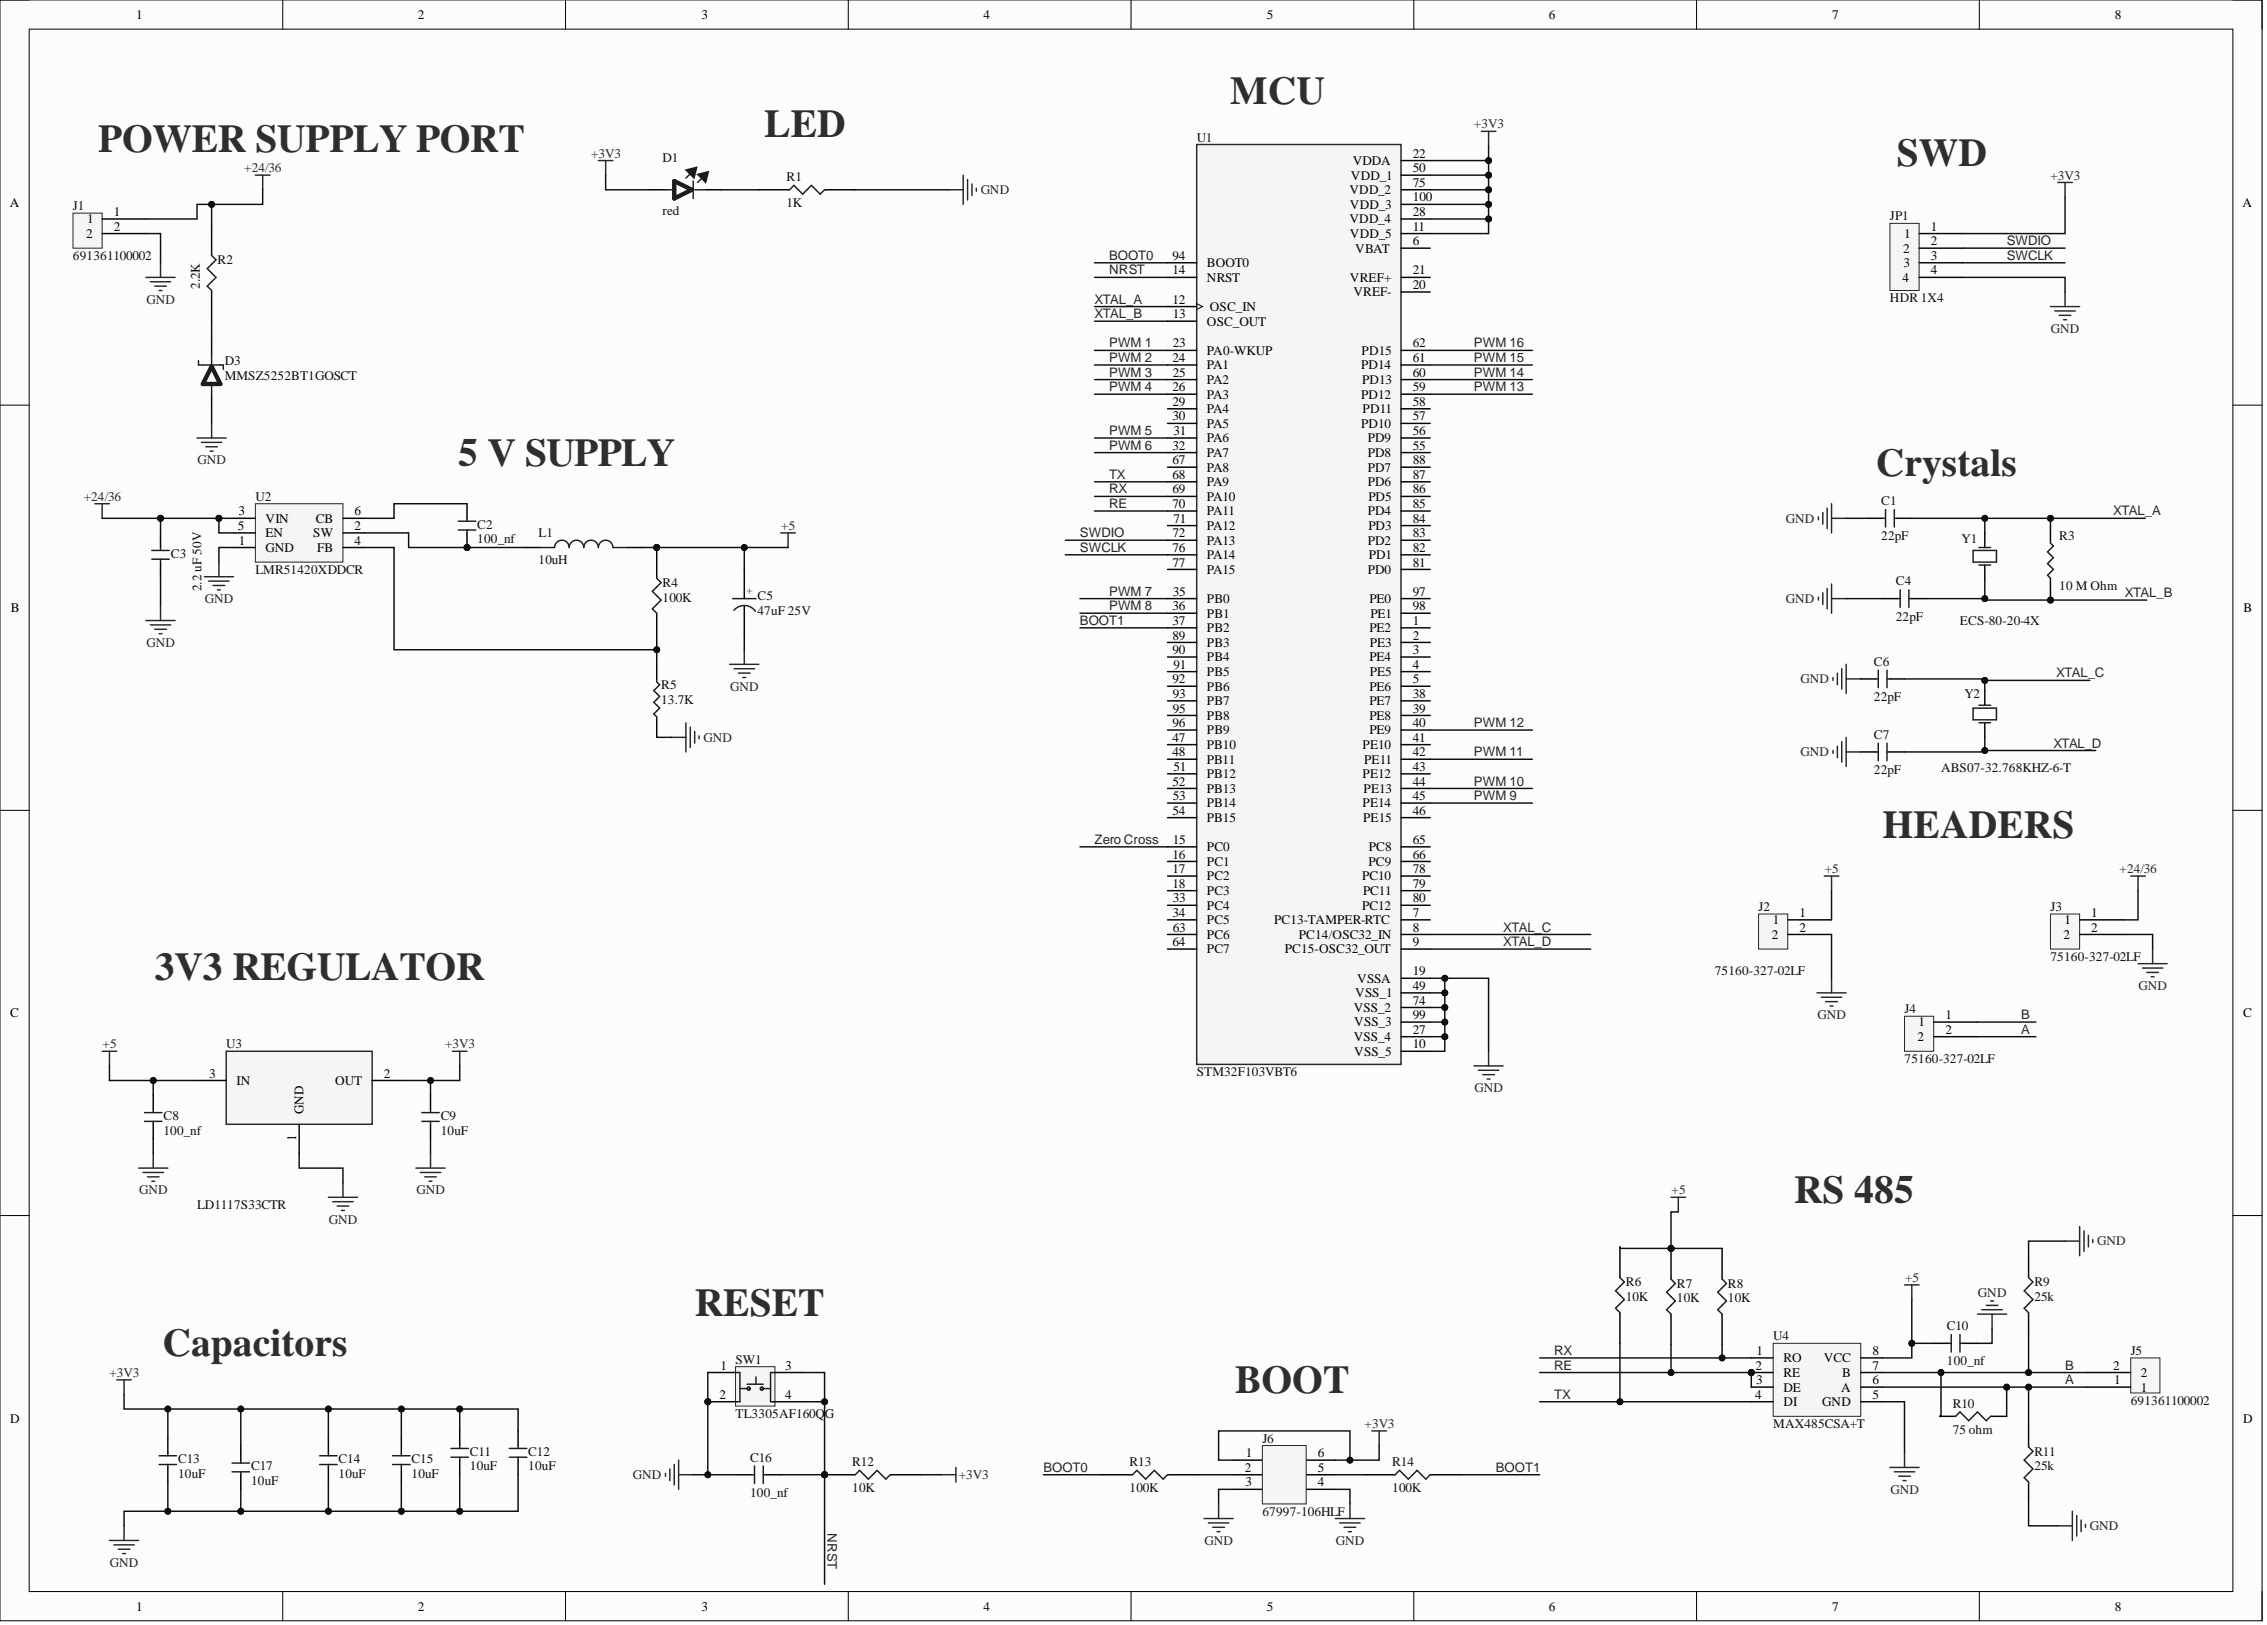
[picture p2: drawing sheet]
<svg xmlns="http://www.w3.org/2000/svg" width="393mm" height="282mm" viewBox="0 0 393 282" stroke-linecap="round" stroke-linejoin="round" font-family="sans-serif">
<defs><g id="words">
<g font-size="6.8" fill="#2e2e2e">
<text x="213.5" y="18">MCU</text>
<text x="132.6" y="23.8">LED</text>
<text x="17.1" y="26.3">POWER SUPPLY PORT</text>
<text x="329.1" y="28.9">SWD</text>
<text x="79.5" y="80.8">5 V SUPPLY</text>
<text x="325.5" y="82.6">Crystals</text>
<text x="326.7" y="145.4">HEADERS</text>
<text x="26.8" y="169.9">3V3 REGULATOR</text>
<text x="311.3" y="208.7">RS 485</text>
<text x="120.5" y="228.2">RESET</text>
<text x="28.2" y="235.3">Capacitors</text>
<text x="214.3" y="241.6">BOOT</text>
</g>
<g font-size="2.3">
<text x="23.6" y="3.3">1</text>
<text x="72.5" y="3.3">2</text>
<text x="121.7" y="3.3">3</text>
<text x="170.7" y="3.3">4</text>
<text x="219.8" y="3.3">5</text>
<text x="268.8" y="3.3">6</text>
<text x="317.9" y="3.3">7</text>
<text x="366.9" y="3.3">8</text>
<text x="234.7" y="28.6">VDDA</text>
<text x="245.1" y="27.3">22</text>
<text x="245.1" y="29.9">50</text>
<text x="1.7" y="35.9">A</text>
<text x="234.1" y="33.7">VDD_2</text>
<text x="234.4" y="31.1">VDD_1</text>
<text x="245.1" y="32.4">75</text>
<text x="245.1" y="34.9">100</text>
<text x="389.1" y="35.9">A</text>
<text x="14.9" y="41.3">2</text>
<text x="15.1" y="38.7">1</text>
<text x="19.8" y="37.5">1</text>
<text x="19.8" y="40">2</text>
<text x="234.1" y="38.7">VDD_4</text>
<text x="234.2" y="36.2">VDD_3</text>
<text x="234.2" y="41.3">VDD_5</text>
<text x="245.1" y="37.5">28</text>
<text x="245.1" y="40">11</text>
<text x="330.4" y="41.3">1</text>
<text x="335" y="40">1</text>
<text x="203.4" y="45.1">94</text>
<text x="203.4" y="47.6">14</text>
<text x="209.4" y="46.3">BOOT0</text>
<text x="235.2" y="43.8">VBAT</text>
<text x="245.1" y="42.5">6</text>
<text x="245.1" y="47.6">21</text>
<text x="330.2" y="43.8">2</text>
<text x="330.3" y="46.3">3</text>
<text x="335" y="42.5">2</text>
<text x="335" y="45.1">3</text>
<text x="335" y="47.6">4</text>
<text x="203.4" y="52.7">12</text>
<text x="209.4" y="48.9">NRST</text>
<text x="209.9" y="53.9">OSC_IN</text>
<text x="234.2" y="48.9">VREF+</text>
<text x="234.8" y="51.4">VREF-</text>
<text x="245.1" y="50.1">20</text>
<text x="330.1" y="48.9">4</text>
<text x="203.5" y="55.2">13</text>
<text x="209.4" y="56.5">OSC_OUT</text>
<text x="203.4" y="62.8">24</text>
<text x="203.5" y="60.3">23</text>
<text x="203.5" y="65.3">25</text>
<text x="209.4" y="61.5">PA0-WKUP</text>
<text x="209.4" y="64.1">PA1</text>
<text x="236.2" y="64.1">PD14</text>
<text x="236.3" y="61.5">PD15</text>
<text x="245.1" y="60.3">62</text>
<text x="245.1" y="62.8">61</text>
<text x="245.1" y="65.3">60</text>
<text x="203.4" y="67.9">26</text>
<text x="203.4" y="70.4">29</text>
<text x="209.4" y="66.6">PA2</text>
<text x="209.4" y="69.1">PA3</text>
<text x="209.4" y="71.7">PA4</text>
<text x="236.2" y="69.1">PD12</text>
<text x="236.3" y="66.6">PD13</text>
<text x="236.4" y="71.7">PD11</text>
<text x="245.1" y="67.9">59</text>
<text x="245.1" y="70.4">58</text>
<text x="203.4" y="72.9">30</text>
<text x="203.6" y="75.5">31</text>
<text x="209.4" y="74.2">PA5</text>
<text x="209.4" y="76.7">PA6</text>
<text x="236.2" y="74.2">PD10</text>
<text x="237.4" y="76.7">PD9</text>
<text x="245.1" y="72.9">57</text>
<text x="245.1" y="75.5">56</text>
<text x="203.4" y="78">32</text>
<text x="203.4" y="80.5">67</text>
<text x="203.4" y="83.1">68</text>
<text x="209.4" y="79.3">PA7</text>
<text x="209.4" y="81.8">PA8</text>
<text x="237.4" y="79.3">PD8</text>
<text x="237.4" y="81.8">PD7</text>
<text x="245.1" y="78">55</text>
<text x="245.1" y="80.5">88</text>
<text x="245.1" y="83.1">87</text>
<text x="41.4" y="89.4">3</text>
<text x="61.5" y="89.4">6</text>
<text x="203.4" y="85.6">69</text>
<text x="203.4" y="88.1">70</text>
<text x="209.4" y="84.3">PA9</text>
<text x="209.4" y="86.9">PA10</text>
<text x="209.4" y="89.4">PA11</text>
<text x="237.4" y="84.3">PD6</text>
<text x="237.4" y="89.4">PD4</text>
<text x="237.4" y="86.9">PD5</text>
<text x="245.1" y="85.6">86</text>
<text x="245.1" y="88.1">85</text>
<text x="41.3" y="91.9">5</text>
<text x="41.4" y="94.5">1</text>
<text x="46.1" y="95.7">GND</text>
<text x="46.1" y="90.7">VIN</text>
<text x="46.1" y="93.2">EN</text>
<text x="54.4" y="93.2">SW</text>
<text x="54.8" y="90.7">CB</text>
<text x="55" y="95.7">FB</text>
<text x="61.5" y="91.9">2</text>
<text x="61.5" y="94.5">4</text>
<text x="203.4" y="93.2">72</text>
<text x="203.4" y="95.7">76</text>
<text x="203.6" y="90.7">71</text>
<text x="209.4" y="91.9">PA12</text>
<text x="209.4" y="94.5">PA13</text>
<text x="237.4" y="94.5">PD2</text>
<text x="237.4" y="91.9">PD3</text>
<text x="245.1" y="90.7">84</text>
<text x="245.1" y="93.2">83</text>
<text x="245.1" y="95.7">82</text>
<text x="203.4" y="98.3">77</text>
<text x="209.4" y="97">PA14</text>
<text x="209.4" y="99.5">PA15</text>
<text x="237.4" y="99.5">PD0</text>
<text x="237.5" y="97">PD1</text>
<text x="245.1" y="98.3">81</text>
<text x="1.9" y="106.2">B</text>
<text x="203.4" y="105.9">36</text>
<text x="203.5" y="103.3">35</text>
<text x="209.4" y="104.6">PB0</text>
<text x="209.4" y="107.1">PB1</text>
<text x="237.6" y="104.6">PE0</text>
<text x="237.8" y="107.1">PE1</text>
<text x="245.1" y="103.3">97</text>
<text x="245.1" y="105.9">98</text>
<text x="389.3" y="106.2">B</text>
<text x="203.4" y="108.4">37</text>
<text x="203.4" y="110.9">89</text>
<text x="203.4" y="113.5">90</text>
<text x="209.4" y="109.7">PB2</text>
<text x="209.4" y="112.2">PB3</text>
<text x="237.6" y="109.7">PE2</text>
<text x="237.7" y="112.2">PE3</text>
<text x="245.1" y="108.4">1</text>
<text x="245.1" y="110.9">2</text>
<text x="245.1" y="113.5">3</text>
<text x="203.4" y="118.5">92</text>
<text x="203.6" y="116">91</text>
<text x="209.4" y="114.7">PB4</text>
<text x="209.4" y="117.3">PB5</text>
<text x="209.4" y="119.8">PB6</text>
<text x="237.6" y="114.7">PE4</text>
<text x="237.6" y="119.8">PE6</text>
<text x="237.7" y="117.3">PE5</text>
<text x="245.1" y="116">4</text>
<text x="245.1" y="118.5">5</text>
<text x="203.5" y="121.1">93</text>
<text x="203.5" y="123.6">95</text>
<text x="209.4" y="122.3">PB7</text>
<text x="209.4" y="124.9">PB8</text>
<text x="237.6" y="122.3">PE7</text>
<text x="237.6" y="124.9">PE8</text>
<text x="245.1" y="121.1">38</text>
<text x="245.1" y="123.6">39</text>
<text x="203.4" y="126.1">96</text>
<text x="203.4" y="128.7">47</text>
<text x="203.4" y="131.2">48</text>
<text x="209.4" y="127.4">PB9</text>
<text x="209.4" y="129.9">PB10</text>
<text x="236.4" y="129.9">PE10</text>
<text x="237.6" y="127.4">PE9</text>
<text x="245.1" y="126.1">40</text>
<text x="245.1" y="128.7">41</text>
<text x="245.1" y="131.2">42</text>
<text x="203.4" y="136.3">52</text>
<text x="203.6" y="133.7">51</text>
<text x="209.4" y="132.5">PB11</text>
<text x="209.4" y="135">PB12</text>
<text x="209.4" y="137.5">PB13</text>
<text x="236.4" y="135">PE12</text>
<text x="236.6" y="137.5">PE13</text>
<text x="236.7" y="132.5">PE11</text>
<text x="245.1" y="133.7">43</text>
<text x="245.1" y="136.3">44</text>
<text x="203.4" y="141.3">54</text>
<text x="203.5" y="138.8">53</text>
<text x="209.4" y="140.1">PB14</text>
<text x="209.4" y="142.6">PB15</text>
<text x="236.4" y="140.1">PE14</text>
<text x="236.5" y="142.6">PE15</text>
<text x="245.1" y="138.8">45</text>
<text x="245.1" y="141.3">46</text>
<text x="203.4" y="148.9">16</text>
<text x="203.5" y="146.4">15</text>
<text x="209.4" y="147.7">PC0</text>
<text x="237.5" y="147.7">PC8</text>
<text x="245.1" y="146.4">65</text>
<text x="245.1" y="148.9">66</text>
<text x="203.4" y="151.5">17</text>
<text x="203.4" y="154">18</text>
<text x="209.4" y="150.2">PC1</text>
<text x="209.4" y="152.7">PC2</text>
<text x="209.4" y="155.3">PC3</text>
<text x="236.3" y="152.7">PC10</text>
<text x="236.5" y="155.3">PC11</text>
<text x="237.4" y="150.2">PC9</text>
<text x="245.1" y="151.5">78</text>
<text x="245.1" y="154">79</text>
<text x="203.4" y="159.1">34</text>
<text x="203.5" y="156.5">33</text>
<text x="203.5" y="161.6">63</text>
<text x="209.4" y="157.8">PC4</text>
<text x="209.4" y="160.3">PC5</text>
<text x="221.1" y="160.3">PC13-TAMPER-RTC</text>
<text x="236.3" y="157.8">PC12</text>
<text x="245.1" y="156.5">80</text>
<text x="245.1" y="159.1">7</text>
<text x="245.1" y="161.6">8</text>
<text x="307.6" y="160.3">1</text>
<text x="312.2" y="159.1">1</text>
<text x="312.2" y="161.6">2</text>
<text x="358.2" y="160.3">1</text>
<text x="362.9" y="159.1">1</text>
<text x="362.9" y="161.6">2</text>
<text x="203.4" y="164.1">64</text>
<text x="209.4" y="162.9">PC6</text>
<text x="209.4" y="165.4">PC7</text>
<text x="222.9" y="165.4">PC15-OSC32_OUT</text>
<text x="225.4" y="162.9">PC14/OSC32_IN</text>
<text x="245.1" y="164.1">9</text>
<text x="307.4" y="162.9">2</text>
<text x="358.1" y="162.9">2</text>
<text x="235.2" y="173">VSS_1</text>
<text x="235.5" y="170.4">VSSA</text>
<text x="245.1" y="169.2">19</text>
<text x="245.1" y="171.7">49</text>
<text x="1.8" y="176.4">C</text>
<text x="234.9" y="175.5">VSS_2</text>
<text x="235" y="178">VSS_3</text>
<text x="245.1" y="174.2">74</text>
<text x="245.1" y="176.8">99</text>
<text x="245.1" y="179.3">27</text>
<text x="332.9" y="178">1</text>
<text x="337.5" y="176.8">1</text>
<text x="337.5" y="179.3">2</text>
<text x="389.2" y="176.4">C</text>
<text x="234.9" y="180.6">VSS_4</text>
<text x="235" y="183.1">VSS_5</text>
<text x="245.1" y="181.8">10</text>
<text x="332.7" y="180.6">2</text>
<text x="36.3" y="186.9">3</text>
<text x="41" y="188.2">IN</text>
<text x="58.2" y="188.2">OUT</text>
<text x="66.6" y="186.9">2</text>
<text x="51.4" y="197.9" transform="rotate(-90 51.4 197.9)">1</text>
<text x="52.7" y="193.2" transform="rotate(-90 52.7 193.2)">GND</text>
<text x="125" y="237.6">1</text>
<text x="136.2" y="237.6">3</text>
<text x="304.6" y="237.6">2</text>
<text x="304.8" y="235">1</text>
<text x="309.4" y="236.3">RO</text>
<text x="309.4" y="238.8">RE</text>
<text x="316.4" y="236.3">VCC</text>
<text x="319.6" y="238.8">B</text>
<text x="324.9" y="237.6">7</text>
<text x="324.9" y="235">8</text>
<text x="366.7" y="237.6">2</text>
<text x="371.5" y="238.8">2</text>
<text x="124.8" y="242.6">2</text>
<text x="136.2" y="242.6">4</text>
<text x="304.5" y="242.6">4</text>
<text x="304.7" y="240.1">3</text>
<text x="309.4" y="241.4">DE</text>
<text x="309.4" y="243.9">DI</text>
<text x="316.2" y="243.9">GND</text>
<text x="319.5" y="241.4">A</text>
<text x="324.9" y="242.6">5</text>
<text x="324.9" y="240.1">6</text>
<text x="366.8" y="240.1">1</text>
<text x="371.5" y="241.4">1</text>
<text x="1.8" y="246.8">D</text>
<text x="389.2" y="246.8">D</text>
<text x="216" y="255.3">2</text>
<text x="216.1" y="257.8">3</text>
<text x="216.2" y="252.8">1</text>
<text x="228.7" y="257.8">4</text>
<text x="228.7" y="255.3">5</text>
<text x="228.7" y="252.8">6</text>
<text x="23.6" y="279.4">1</text>
<text x="72.5" y="279.4">2</text>
<text x="121.7" y="279.4">3</text>
<text x="170.7" y="279.4">4</text>
<text x="219.8" y="279.4">5</text>
<text x="268.8" y="279.4">6</text>
<text x="317.9" y="279.4">7</text>
<text x="366.9" y="279.4">8</text>
</g>
<g font-size="2.3" fill="#262626">
<text x="255.8" y="22.3">+3V3</text>
<text x="42.4" y="29.9">+24/36</text>
<text x="102.6" y="27.3">+3V3</text>
<text x="170.2" y="33.7">GND</text>
<text x="355.8" y="31.1">+3V3</text>
<text x="192.4" y="47.6">NRST</text>
<text x="192.4" y="45.1">BOOT0</text>
<text x="348.2" y="42.5">SWDIO</text>
<text x="348.2" y="45.1">SWCLK</text>
<text x="25.4" y="52.7">GND</text>
<text x="189.9" y="52.7">XTAL_A</text>
<text x="189.9" y="55.2">XTAL_B</text>
<text x="355.9" y="57.7">GND</text>
<text x="192.4" y="60.3">PWM 1</text>
<text x="192.4" y="62.8">PWM 2</text>
<text x="192.4" y="65.3">PWM 3</text>
<text x="255.8" y="65.3">PWM 14</text>
<text x="255.8" y="62.8">PWM 15</text>
<text x="255.8" y="60.3">PWM 16</text>
<text x="192.4" y="67.9">PWM 4</text>
<text x="255.8" y="67.9">PWM 13</text>
<text x="192.4" y="75.5">PWM 5</text>
<text x="34.3" y="80.5">GND</text>
<text x="192.4" y="83.1">TX</text>
<text x="192.4" y="78">PWM 6</text>
<text x="14.5" y="86.9">+24/36</text>
<text x="192.4" y="85.6">RX</text>
<text x="192.4" y="88.1">RE</text>
<text x="366.7" y="89.4">XTAL_A</text>
<text x="135.6" y="91.9">+5</text>
<text x="187.4" y="93.2">SWDIO</text>
<text x="187.4" y="95.7">SWCLK</text>
<text x="309.9" y="90.7">GND</text>
<text x="35.5" y="104.6">GND</text>
<text x="192.4" y="103.3">PWM 7</text>
<text x="192.4" y="105.9">PWM 8</text>
<text x="309.9" y="104.6">GND</text>
<text x="368.7" y="103.6">XTAL_B</text>
<text x="25.4" y="112.2">GND</text>
<text x="187.4" y="108.4">BOOT1</text>
<text x="126.7" y="119.8">GND</text>
<text x="312.4" y="118.5">GND</text>
<text x="356.8" y="117.5">XTAL_C</text>
<text x="122.1" y="128.7">GND</text>
<text x="255.8" y="131.2">PWM 11</text>
<text x="255.8" y="126.1">PWM 12</text>
<text x="312.4" y="131.2">GND</text>
<text x="356.3" y="129.7">XTAL_D</text>
<text x="255.8" y="136.3">PWM 10</text>
<text x="255.8" y="138.8">PWM 9</text>
<text x="189.9" y="146.4">Zero Cross</text>
<text x="316.6" y="151.5">+5</text>
<text x="367.8" y="151.5">+24/36</text>
<text x="260.8" y="161.6">XTAL_C</text>
<text x="260.8" y="164.1">XTAL_D</text>
<text x="371.1" y="171.7">GND</text>
<text x="315.3" y="176.8">GND</text>
<text x="350.7" y="176.8">B</text>
<text x="350.7" y="179.3">A</text>
<text x="17.8" y="181.8">+5</text>
<text x="77.2" y="181.8">+3V3</text>
<text x="255.8" y="189.4">GND</text>
<text x="24.1" y="207.2">GND</text>
<text x="72.3" y="207.2">GND</text>
<text x="290" y="207.2">+5</text>
<text x="57.1" y="212.2">GND</text>
<text x="363.9" y="216">GND</text>
<text x="330.5" y="222.4">+5</text>
<text x="343.2" y="224.9">GND</text>
<text x="19" y="238.8">+3V3</text>
<text x="269.7" y="235">RX</text>
<text x="269.7" y="237.6">RE</text>
<text x="358.3" y="237.6">B</text>
<text x="269.7" y="242.6">TX</text>
<text x="358.3" y="240.1">A</text>
<text x="236.8" y="247.7">+3V3</text>
<text x="109.8" y="256.6">GND</text>
<text x="166.4" y="256.6">+3V3</text>
<text x="181.1" y="255.3">BOOT0</text>
<text x="259.6" y="255.3">BOOT1</text>
<text x="328" y="259.1">GND</text>
<text x="143.6" y="265.9" transform="rotate(90 143.6 265.9)">NRST</text>
<text x="209" y="268">GND</text>
<text x="231.8" y="268">GND</text>
<text x="362.6" y="265.4">GND</text>
<text x="19.1" y="271.8">GND</text>
</g>
<g font-size="2.3" fill="#0e0e0e">
<text x="115" y="28.1">D1</text>
<text x="207.6" y="24.6">U1</text>
<text x="136.5" y="31.4">R1</text>
<text x="136.5" y="36">1K</text>
<text x="12.7" y="36.5">J1</text>
<text x="115" y="37.2">red</text>
<text x="327.9" y="38.2">JP1</text>
<text x="12.7" y="45.1">691361100002</text>
<text x="37.7" y="45.8">R2</text>
<text x="34.7" y="50.1" transform="rotate(-90 34.7 50.1)">2.2K</text>
<text x="327.9" y="52.4">HDR 1X4</text>
<text x="39" y="63.3">D3</text>
<text x="39" y="65.8">MMSZ5252BT1GOSCT</text>
<text x="44.3" y="86.9">U2</text>
<text x="326.4" y="87.6">C1</text>
<text x="82.8" y="91.7">C2</text>
<text x="82.8" y="94.2">100_nf</text>
<text x="93.4" y="93.2">L1</text>
<text x="326.4" y="93.7">22pF</text>
<text x="340.3" y="94.2">Y1</text>
<text x="357.3" y="93.7">R3</text>
<text x="29.6" y="96.7">C3</text>
<text x="44.3" y="99.5">LMR51420XDDCR</text>
<text x="93.4" y="97.8">10uH</text>
<text x="115" y="101.8">R4</text>
<text x="328.9" y="101.6">C4</text>
<text x="34.9" y="102.6" transform="rotate(-90 34.9 102.6)">2.2 uF 50V</text>
<text x="115" y="104.3">100K</text>
<text x="131.4" y="104.1">C5</text>
<text x="131.4" y="106.6">47uF 25V</text>
<text x="328.9" y="107.6">22pF</text>
<text x="357.3" y="102.3">10 M Ohm</text>
<text x="340.1" y="108.4">ECS-80-20-4X</text>
<text x="114.7" y="119.5">R5</text>
<text x="325.1" y="115.5">C6</text>
<text x="114.7" y="122.1">13.7K</text>
<text x="325.1" y="121.6">22pF</text>
<text x="340.8" y="121.1">Y2</text>
<text x="325.1" y="128.2">C7</text>
<text x="325.1" y="134.2">22pF</text>
<text x="336.8" y="134">ABS07-32.768KHZ-6-T</text>
<text x="305.1" y="158">J2</text>
<text x="355.8" y="158">J3</text>
<text x="355.8" y="166.7">75160-327-02LF</text>
<text x="297.5" y="169.2">75160-327-02LF</text>
<text x="330.5" y="175.8">J4</text>
<text x="39.2" y="181.8">U3</text>
<text x="330.5" y="184.4">75160-327-02LF</text>
<text x="207.6" y="186.7">STM32F103VBT6</text>
<text x="28.4" y="194.3">C8</text>
<text x="28.4" y="196.8">100_nf</text>
<text x="76.5" y="194.3">C9</text>
<text x="76.5" y="196.8">10uF</text>
<text x="34.2" y="209.7">LD1117S33CTR</text>
<text x="282.1" y="223.1">R6</text>
<text x="282.1" y="225.7">10K</text>
<text x="291" y="223.4">R7</text>
<text x="291" y="225.9">10K</text>
<text x="299.8" y="223.4">R8</text>
<text x="299.8" y="225.9">10K</text>
<text x="353" y="223.1">R9</text>
<text x="353" y="225.7">25k</text>
<text x="307.7" y="232.5">U4</text>
<text x="337.8" y="230.7">C10</text>
<text x="127.6" y="236.6">SW1</text>
<text x="337.8" y="236.8">100_nf</text>
<text x="369.7" y="235">J5</text>
<text x="127.6" y="245.9">TL3305AF160Q</text>
<text x="143.1" y="245.9">G</text>
<text x="338.8" y="244.2">R10</text>
<text x="369.7" y="243.6">691361100002</text>
<text x="219" y="250.2">J6</text>
<text x="307.7" y="247.7">MAX485CSA+T</text>
<text x="338.8" y="248.7">75 ohm</text>
<text x="30.9" y="253.8">C13</text>
<text x="30.9" y="256.3">10uF</text>
<text x="43.6" y="255">C17</text>
<text x="43.6" y="257.6">10uF</text>
<text x="58.7" y="253.8">C14</text>
<text x="58.7" y="256.3">10uF</text>
<text x="71.4" y="253.8">C15</text>
<text x="71.4" y="256.3">10uF</text>
<text x="81.5" y="252.5">C11</text>
<text x="81.5" y="255">10uF</text>
<text x="91.7" y="252.5">C12</text>
<text x="91.7" y="255">10uF</text>
<text x="130.2" y="253.5">C16</text>
<text x="147.9" y="254.3">R12</text>
<text x="196" y="254.3">R13</text>
<text x="241.6" y="254.3">R14</text>
<text x="353" y="252.5">R11</text>
<text x="353" y="255">25k</text>
<text x="130.2" y="259.6">100_nf</text>
<text x="147.9" y="258.8">10K</text>
<text x="196" y="258.8">100K</text>
<text x="219" y="262.9">67997-106HLF</text>
<text x="241.6" y="258.8">100K</text>
</g>
<text font-size="1.9" fill="#1c1c1c" x="129.6" y="102.1" transform="rotate(90 129.6 102.1)">+</text>
</g></defs>
<path d="M0 0h392.5v281.1h-392.5z" fill-rule="evenodd" fill="#fcfcfc"/>
<path d="M0 0h392.5v281.1h-392.5z" fill="none" stroke="#000" stroke-width=".17"/>
<path d="M5.1 5.1h382.3v271h-382.3z" fill-rule="evenodd" fill="#fcfcfc"/>
<g fill="none" stroke="#000" stroke-width=".17">
<path d="M0 0h5.1M49.1 0v5.1M98.1 0v5.1M147.2 0v5.1M196.2 0v5.1M245.3 0v5.1M294.4 0v5.1M343.4 0v5.1M387.4 0h5.1v5.1M5.1 5.1h382.3v271h-382.3zM0 70.3h5.1M387.4 70.3h5.1"/>
<path d="M0 140.6h5.1M387.4 140.6h5.1M0 210.8h5.1M387.4 210.8h5.1M49.1 276.1v5M98.1 276.1v5M147.2 276.1v5M196.2 276.1v5M245.3 276.1v5M294.4 276.1v5M343.4 276.1v5M392.5 276.1v5"/>
</g>
<path d="M12.7 37h5v6h-5z" fill-rule="evenodd" fill="#f5f5f5"/>
<path d="M12.7 37h5v6h-5z" fill="none" stroke="#262626" stroke-width=".17"/>
<path d="M17.7 38h7.6M17.7 40.5h7.6" fill="none" stroke="#000" stroke-width=".25"/>
<path d="M25.3 48.1h5.1M26.1 48.9h3.5M26.8 49.6h2.1M27.6 50.4h.5M27.9 45.6v2.5" fill="none" stroke="#262626" stroke-width=".25"/>
<path d="M44.3 87.4h15.2v10.1h-15.2z" fill-rule="evenodd" fill="#f5f5f5"/>
<path d="M44.3 87.4h15.2v10.1h-15.2z" fill="none" stroke="#262626" stroke-width=".17"/>
<path d="M40.5 95h3.8M40.5 92.4h3.8M40.5 89.9h3.8M59.5 95h3.8M59.5 92.4h3.8M59.5 89.9h3.8" fill="none" stroke="#000" stroke-width=".25"/>
<path d="M16.5 87.4h2.5M17.7 87.4v2.5M38 97.5v2.5M35.5 100h5M36.2 100.8h3.6M37 101.6h2M37.7 102.3h.5" fill="none" stroke="#262626" stroke-width=".25"/>
<circle cx="81" cy="95" r=".51" fill="#0e0e0e"/>
<circle cx="81" cy="95" r=".51" fill="none" stroke="#0e0e0e" stroke-width=".17"/>
<path d="M81 87.4v2.5M81 92.4v2.6" fill="none" stroke="#000" stroke-width=".25"/>
<circle cx="81" cy="95" r=".51" fill="#0e0e0e"/>
<circle cx="81" cy="95" r=".51" fill="none" stroke="#0e0e0e" stroke-width=".17"/>
<path d="M79.5 90.4h3M79.5 91.9h3M81 89.9v.5M81 91.9v.5M93.7 95h2.5a1.27 1.27 0 0 1 1.3-1.3 1.27 1.27 0 0 1 1.3 1.3 1.27 1.27 0 0 1 1.2-1.3 1.27 1.27 0 0 1 1.3 1.3 1.27 1.27 0 0 1 1.3-1.3 1.27 1.27 0 0 1 1.2 1.3 1.27 1.27 0 0 1 1.3-1.3 1.27 1.27 0 0 1 1.3 1.3h2.5" fill="none" stroke="#1c1c1c" stroke-width=".25"/>
<path d="M91.2 95h2.5M108.9 95h2.5" fill="none" stroke="#000" stroke-width=".25"/>
<circle cx="113.9" cy="95" r=".51" fill="#0e0e0e"/>
<circle cx="113.9" cy="95" r=".51" fill="none" stroke="#0e0e0e" stroke-width=".17"/>
<path d="M113.9 95v5M113.9 106.6v5.1" fill="none" stroke="#000" stroke-width=".25"/>
<circle cx="113.9" cy="95" r=".51" fill="#0e0e0e"/>
<circle cx="113.9" cy="95" r=".51" fill="none" stroke="#0e0e0e" stroke-width=".17"/>
<path d="M26.3 95.5h3.1M26.3 97h3.1M27.9 95v.5M27.9 97v.5M113.9 100v.3l.8 .8-1.5 1.5 1.5 1.5-1.5 1.5 .7 .8v.2M113.9 117.8v.5l.6 .5-1.1 1 1.1 1-1.1 1 1.1 1-1.1 1 .5 .6v.5M127.1 103.8h4.1M127.3 105.9a2.36 2.36 0 0 1 3.8 .1" fill="none" stroke="#1c1c1c" stroke-width=".25"/>
<path d="M27.9 92.4v2.6M27.9 97.5v2.5M129.1 98.8v5M113.9 115.2v2.6M129.1 105.1v5.1M113.9 124.9v2.5" fill="none" stroke="#000" stroke-width=".25"/>
<g fill="none" stroke="#262626" stroke-width=".25">
<path d="M135.5 92.4h2.5M136.7 92.4v2.6M25.3 107.6h5.1M26.1 108.4h3.5M26.8 109.2h2.1M27.6 109.9h.5M27.9 105.1v2.5M126.6 115.2h5.1M127.4 116h3.5M128.1 116.8h2.1M128.9 117.5h.5M129.1 112.7v2.5"/>
<path d="M116.5 127.9h2.5M119 125.4v5M119.8 126.1v3.6M120.5 126.9v2M121.3 127.6v.6"/>
</g>
<path d="M39.2 182.4h25.4v12.6h-25.4z" fill-rule="evenodd" fill="#f5f5f5"/>
<g fill="none" stroke="#262626" stroke-width=".25">
<path d="M357 31.7h2.6M358.3 31.7v2.5M355.8 53.2h5M356.5 53.9h3.6M357.3 54.7h2M358.1 55.5h.5M358.3 50.6v2.6M17.7 182.4h2.6M19 182.4v2.5M39.2 182.4h25.4v12.6h-25.4zM78.5 182.4h2.5M79.8 182.4v2.5"/>
<path d="M24.1 202.6h5M24.8 203.4h3.6M25.6 204.1h2M26.3 204.9h.5M26.6 200.1v2.5M72.2 202.6h5M72.9 203.4h3.6M73.7 204.1h2M74.4 204.9h.6M74.7 200.1v2.5"/>
</g>
<path d="M26.6 190v2.5M26.6 195v2.6M34.2 187.4h5M51.9 195v5.1M64.6 187.4h5M74.7 190v2.5M74.7 195v2.6" fill="none" stroke="#000" stroke-width=".25"/>
<path d="M25.1 194.5h3M25.1 193h3M26.6 192.5v.5M26.6 194.5v.5M73.2 194.5h3M73.2 193h3M74.7 192.5v.5M74.7 194.5v.5" fill="none" stroke="#1c1c1c" stroke-width=".25"/>
<path d="M327.9 38.7h5.1v11.7h-5.1z" fill-rule="evenodd" fill="#f5f5f5"/>
<path d="M327.9 38.7h5.1v11.7h-5.1z" fill="none" stroke="#262626" stroke-width=".17"/>
<path d="M333 40.5h7.6M333 43h7.6M333 45.6h7.6M333 48.1h7.6M127.9 255.8h2.5M132.9 255.8h2.6" fill="none" stroke="#000" stroke-width=".25"/>
<g fill="none" stroke="#262626" stroke-width=".25">
<path d="M20.3 239.3h2.5M21.5 239.3v2.6M115.5 255.6v.5M116.2 254.8v2M117 254v3.6M117.7 255.8h2.6M117.7 253.3v5M163.3 255.8h2.6M165.9 254.5v2.6M19 267.2h5.1M19.8 268h3.5M20.5 268.7h2"/>
<path d="M21.3 269.5h.5M21.5 264.7v2.5"/>
</g>
<path d="M130.4 255.8h.5M130.9 254.3v3M132.4 255.8h.5M132.4 254.3v3" fill="none" stroke="#1c1c1c" stroke-width=".25"/>
<circle cx="122.8" cy="243.1" r=".51" fill="#0e0e0e"/>
<circle cx="122.8" cy="243.1" r=".51" fill="none" stroke="#0e0e0e" stroke-width=".17"/>
<path d="M127.6 237.1h6.9v6.8h-6.9z" fill-rule="evenodd" fill="#f5f5f5"/>
<path d="M127.6 237.1h6.9v6.8h-6.9z" fill="none" stroke="#262626" stroke-width=".17"/>
<path d="M122.8 238.1h5.1M122.8 243.1h5.1" fill="none" stroke="#000" stroke-width=".25"/>
<circle cx="122.8" cy="243.1" r=".51" fill="#0e0e0e"/>
<circle cx="122.8" cy="243.1" r=".51" fill="none" stroke="#0e0e0e" stroke-width=".17"/>
<path d="M134.2 238.1h5.1M29.1 249.5v2.5M29.1 254.5v2.6M41.8 250.7v2.6M41.8 255.8v2.5M57 249.5v2.5M57 254.5v2.6M69.6 249.5v2.5M69.6 254.5v2.6M134.2 243.1h5.1" fill="none" stroke="#000" stroke-width=".25"/>
<g fill="none" stroke="#1c1c1c" stroke-width=".25">
<path d="M127.9 238.1h.5v5h-.5M131.2 238.8v1.3M134.2 238.1h-.5v5h.5M27.6 252.5h3M27.6 254h3M29.1 252v.5M29.1 254v.5M40.3 253.8h3M40.3 255.3h3M41.8 253.3v.5M41.8 255.3v.5M55.5 252.5h3"/>
<path d="M55.5 254h3M57 252v.5M57 254v.5M68.1 252.5h3.1M68.1 254h3.1M69.6 252v.5M69.6 254v.5M128.4 240.9h1.2M129.6 240.1h2.8M132.4 240.9h1.3"/>
<circle cx="129.9" cy="240.9" r=".25"/>
<circle cx="132.2" cy="240.9" r=".25"/>
</g>
<circle cx="143.1" cy="255.8" r=".51" fill="#0e0e0e"/>
<circle cx="143.1" cy="255.8" r=".51" fill="none" stroke="#0e0e0e" stroke-width=".17"/>
<path d="M143.1 255.8h5" fill="none" stroke="#000" stroke-width=".25"/>
<circle cx="143.1" cy="255.8" r=".51" fill="#0e0e0e"/>
<circle cx="143.1" cy="255.8" r=".51" fill="none" stroke="#0e0e0e" stroke-width=".17"/>
<g fill="none" stroke="#000" stroke-width=".25">
<path d="M324.1 89.9h2.6M329.2 89.9h2.5M344.4 92.4v2.6M344.4 98v2.5M355.8 91.2v2.5M322.9 117.8h2.5M326.7 103.8h2.5M327.9 117.8h2.6M331.7 103.8h2.6M344.4 119.8v2.5M355.8 100.8v2.5M322.9 130.4h2.5"/>
<path d="M327.9 130.4h2.6M344.4 125.4v2.5M154.7 255.8h5.1M214 255.8h5M214 253.3h5M214 258.3h5M226.6 255.8h5.1M226.6 253.3h5.1M226.6 258.3h5.1"/>
</g>
<g fill="none" stroke="#1c1c1c" stroke-width=".25">
<path d="M326.7 89.9h.5M327.2 88.4v3M328.7 89.9h.5M328.7 88.4v3M342.4 95.5h4v2h-4zM343.4 95h2M343.4 98h2M355.8 93.7v.5l.5 .5-1 1 1 1-1 1.1 1 1-1 1 .5 .5v.5M325.4 117.8h.5M325.9 116.2v3.1M327.4 117.8h.5M327.4 116.2v3.1"/>
<path d="M329.2 103.8h.5M329.7 102.3v3.1M331.2 103.8h.5M331.2 102.3v3.1M325.4 130.4h.5M325.9 128.9v3.1M327.4 128.9v3.1M327.4 130.4h.5M342.4 122.8h4v2.1h-4zM343.4 122.3h2M343.4 125.4h2M148.1 255.8h.3l.7-.8 1.6 1.6 1.5-1.6 1.5 1.6 .8-.8h.2"/>
</g>
<g fill="none" stroke="#262626" stroke-width=".25">
<path d="M315.5 89.7v.5M316.3 88.9v2M317 88.1v3.6M317.8 87.4v5M317.8 89.9h2.5M315.5 103.6v.5M316.3 102.8v2M317 102.1v3.5M317.8 101.3v5.1M317.8 103.8h2.5M318 117.5v.5M318.8 116.8v2"/>
<path d="M319.6 116v3.5M320.3 115.2v5.1M320.3 117.8h2.6M318 130.2v.5M318.8 129.4v2M319.6 128.7v3.5M320.3 127.9v5.1M320.3 130.4h2.6"/>
</g>
<path d="M219 250.7h7.6v10.2h-7.6z" fill-rule="evenodd" fill="#f5f5f5"/>
<path d="M219 250.7h7.6v10.2h-7.6z" fill="none" stroke="#262626" stroke-width=".17"/>
<path d="M238 248.2h2.6M239.3 248.2v2.5M208.9 263.4h5.1M209.7 264.2h3.5M210.4 264.9h2.1M211.2 265.7h.5M211.4 260.9v2.5M231.7 263.4h5.1M232.5 264.2h3.5M233.2 264.9h2M234 265.7h.5M234.2 260.9v2.5" fill="none" stroke="#262626" stroke-width=".25"/>
<path d="M112.7 32.9h2.5M122.6 32.9h2.5M79.8 248.2v2.5M79.8 253.3v2.5M89.9 248.2v2.5M89.9 253.3v2.5M191.2 255.8h5M202.8 255.8h5.1M236.8 255.8h5M248.4 255.8h5.1" fill="none" stroke="#000" stroke-width=".25"/>
<g fill="none" stroke="#1c1c1c" stroke-width=".25">
<path d="M115.2 32.9h2M120.3 31.4v3M120.5 32.9h2.1M78.2 251.2h3.1M78.2 252.8h3.1M79.8 250.7v.5M79.8 252.8v.5M88.4 251.2h3M88.4 252.8h3M89.9 250.7v.5M89.9 252.8v.5M196.2 255.8h.3l.8-.8 1.5 1.6 1.5-1.6 1.5 1.6 .8-.8h.2"/>
<path d="M241.8 255.8h.3l.7-.8 1.6 1.6 1.5-1.6 1.5 1.6 .8-.8h.2"/>
</g>
<path d="M117 31.4l3 1.5-3 1.5z" fill="none" stroke="#1c1c1c" stroke-width=".76"/>
<path d="M119.5 29.6l1-.2-.2 1z" fill="#c0c0c0"/>
<path d="M119.5 29.6l1-.2-.2 1z" fill="none" stroke="#1c1c1c" stroke-width=".76"/>
<path d="M120.5 29.4l-1.5 1.5" fill="none" stroke="#1c1c1c" stroke-width=".25"/>
<path d="M121.5 30.4l1.1-.3-.3 1z" fill="#c0c0c0"/>
<path d="M121.5 30.4l1.1-.3-.3 1z" fill="none" stroke="#1c1c1c" stroke-width=".76"/>
<path d="M122.6 30.1l-1.6 1.6M136.7 32.9h.3l.8-.7 1.5 1.5 1.5-1.5 1.5 1.5 .8-.8h.2" fill="none" stroke="#1c1c1c" stroke-width=".25"/>
<path d="M131.7 32.9h5M143.3 32.9h5.1" fill="none" stroke="#000" stroke-width=".25"/>
<path d="M164.6 32.9h2.5M167.1 30.4v5.1M167.9 31.1v3.6M168.6 31.9v2M169.4 32.7v.5" fill="none" stroke="#262626" stroke-width=".25"/>
<circle cx="303.9" cy="238.1" r=".51" fill="#0e0e0e"/>
<circle cx="303.9" cy="238.1" r=".51" fill="none" stroke="#0e0e0e" stroke-width=".17"/>
<path d="M307.7 233h15.2v12.7h-15.2z" fill-rule="evenodd" fill="#f5f5f5"/>
<path d="M307.7 233h15.2v12.7h-15.2z" fill="none" stroke="#262626" stroke-width=".17"/>
<path d="M303.9 235.5h3.8M303.9 238.1h3.8" fill="none" stroke="#000" stroke-width=".25"/>
<circle cx="303.9" cy="238.1" r=".51" fill="#0e0e0e"/>
<circle cx="303.9" cy="238.1" r=".51" fill="none" stroke="#0e0e0e" stroke-width=".17"/>
<path d="M322.9 238.1h3.8M322.9 235.5h3.8M303.9 240.6h3.8M303.9 243.1h3.8M322.9 240.6h3.8M322.9 243.1h3.8" fill="none" stroke="#000" stroke-width=".25"/>
<path d="M330.5 222.9h2.5M331.7 222.9v2.5" fill="none" stroke="#262626" stroke-width=".25"/>
<path d="M369.7 235.5h5.1v6.1h-5.1z" fill-rule="evenodd" fill="#f5f5f5"/>
<path d="M369.7 235.5h5.1v6.1h-5.1z" fill="none" stroke="#262626" stroke-width=".17"/>
<path d="M281.1 216.3v5.1M352 218.8v2.6M281.1 227.9v5.1M335.5 233h2.5M340.6 233h2.5M352 227.9v2.6M362.1 238.1h7.6M336.5 245.7h2.6M345.6 245.7h2.6M352 248.2v2.5M352 257.3v2.6M362.1 240.6h7.6" fill="none" stroke="#000" stroke-width=".25"/>
<path d="M281.1 221.4v.2l.7 .8-1.5 1.5 1.5 1.5-1.5 1.5 .8 .8v.2M338 233h.6M338.6 231.5v3M340.1 233h.5M340.1 231.5v3M352 221.4v.2l.7 .8-1.5 1.5 1.5 1.5-1.5 1.5 .8 .8v.2M339.1 245.7h.2l.8-.8 1.5 1.5 1.5-1.5 1.5 1.5 .8-.7h.2M352 250.7v.3l.7 .8-1.5 1.5 1.5 1.5-1.5 1.5 .8 .8v.2" fill="none" stroke="#1c1c1c" stroke-width=".25"/>
<g fill="none" stroke="#262626" stroke-width=".25">
<path d="M358.3 215.3h2.5M360.8 212.7v5.1M361.6 213.5v3.6M362.4 214.3v2M363.1 215v.5M343.1 227.9h5.1M343.9 227.2h3.5M344.6 226.4h2.1M345.4 225.7h.5M345.6 227.9v2.6M327.9 254.5h5.1M328.7 255.3h3.5"/>
<path d="M329.4 256.1h2.1M330.2 256.8h.5M330.5 252v2.5M357 264.7h2.6M359.6 262.1v5.1M360.3 262.9v3.5M361.1 263.7v2M361.9 264.4v.5"/>
</g>
<circle cx="289.9" cy="216.5" r=".51" fill="#0e0e0e"/>
<circle cx="289.9" cy="216.5" r=".51" fill="none" stroke="#0e0e0e" stroke-width=".17"/>
<path d="M289.9 216.5v5.1" fill="none" stroke="#000" stroke-width=".25"/>
<circle cx="289.9" cy="216.5" r=".51" fill="#0e0e0e"/>
<circle cx="289.9" cy="216.5" r=".51" fill="none" stroke="#0e0e0e" stroke-width=".17"/>
<path d="M298.8 216.5v5.1M289.9 228.2v5.1M298.8 228.2v5.1" fill="none" stroke="#000" stroke-width=".25"/>
<path d="M289.9 221.6v.3l.8 .7-1.5 1.5 1.5 1.6-1.5 1.5 .7 .7v.3M298.8 221.6v.3l.8 .7-1.6 1.5 1.6 1.6-1.6 1.5 .8 .7v.3" fill="none" stroke="#1c1c1c" stroke-width=".25"/>
<path d="M289.9 207.7h2.6M291.2 207.7v2.5" fill="none" stroke="#262626" stroke-width=".25"/>
<path d="M305.1 158.5h5.1v6.1h-5.1z" fill-rule="evenodd" fill="#f5f5f5"/>
<path d="M305.1 158.5h5.1v6.1h-5.1z" fill="none" stroke="#262626" stroke-width=".17"/>
<path d="M310.2 159.6h7.6M310.2 162.1h7.6" fill="none" stroke="#000" stroke-width=".25"/>
<path d="M355.8 158.5h5v6.1h-5z" fill-rule="evenodd" fill="#f5f5f5"/>
<path d="M355.8 158.5h5v6.1h-5z" fill="none" stroke="#262626" stroke-width=".17"/>
<path d="M360.8 159.6h7.6M360.8 162.1h7.6" fill="none" stroke="#000" stroke-width=".25"/>
<path d="M330.5 176.3h5v6.1h-5z" fill-rule="evenodd" fill="#f5f5f5"/>
<path d="M330.5 176.3h5v6.1h-5z" fill="none" stroke="#262626" stroke-width=".17"/>
<path d="M36.7 39v5.1M36.7 50.6v5.1M36.7 59v2.5M36.7 68.4v2.5M335.5 177.3h7.6M335.5 179.8h7.6" fill="none" stroke="#000" stroke-width=".25"/>
<g fill="none" stroke="#262626" stroke-width=".25">
<path d="M44.3 30.4h2.5M45.6 30.4v2.5M103.8 27.9h2.6M105.1 27.9v2.5M34.2 76h5M34.9 76.7h3.6M35.7 77.5h2M36.5 78.3h.5M36.7 73.4v2.6M316.5 152h2.6M317.8 152v2.5M369.7 152h2.5"/>
<path d="M371 152v2.5M315.3 172.2h5M316 173h3.6M316.8 173.7h2M317.5 174.5h.5M317.8 169.7v2.5M371 167.2h5M371.7 167.9h3.6M372.5 168.7h2M373.2 169.4h.6M373.5 164.6v2.6M57 207.7h5"/>
<path d="M57.7 208.4h3.6M58.5 209.2h2M59.3 210h.5M59.5 205.1v2.6"/>
</g>
<path d="M36.7 44.1v.2l.8 .8-1.5 1.5 1.5 1.5-1.5 1.5 .7 .8v.2M34.4 62.6v.7h4.3v.8M36.7 61.5v2.1M36.7 66.4v2" fill="none" stroke="#1c1c1c" stroke-width=".25"/>
<path d="M36.7 63.6l1.5 3h-3z" fill="none" stroke="#1c1c1c" stroke-width=".76"/>
<path d="M207.6 25.1h35.5v159.5h-35.5z" fill-rule="evenodd" fill="#f5f5f5"/>
<path d="M207.6 25.1h35.5v159.5h-35.5zM257 22.8h2.6M258.3 22.8v2.5M255.8 184.9h5M256.5 185.6h3.6M257.3 186.4h2M258 187.2h.5M258.3 182.4v2.5" fill="none" stroke="#262626" stroke-width=".25"/>
<g fill="none" stroke="#000" stroke-width=".25">
<path d="M243.1 27.9h5.1M243.1 30.4h5.1M243.1 32.9h5.1M243.1 35.5h5.1M243.1 38h5.1M202.6 45.6h5M202.6 48.1h5M202.6 53.2h5M202.6 55.7h5M243.1 48.1h5.1M243.1 40.5h5.1M243.1 43h5.1"/>
<path d="M243.1 50.6h5.1M202.6 60.8h5M202.6 63.3h5M202.6 65.8h5M202.6 68.4h5M202.6 70.9h5M202.6 73.4h5M202.6 76h5M202.6 78.5h5M243.1 60.8h5.1M243.1 63.3h5.1M243.1 65.8h5.1"/>
<path d="M243.1 68.4h5.1M243.1 70.9h5.1M243.1 73.4h5.1M243.1 76h5.1M243.1 78.5h5.1M202.6 81h5M202.6 83.6h5M202.6 86.1h5M202.6 88.6h5M202.6 91.2h5M202.6 93.7h5M202.6 96.2h5"/>
<path d="M202.6 98.8h5M243.1 81h5.1M243.1 83.6h5.1M243.1 86.1h5.1M243.1 88.6h5.1M243.1 91.2h5.1M243.1 93.7h5.1M243.1 96.2h5.1M243.1 98.8h5.1M202.6 103.8h5M202.6 106.4h5M202.6 108.9h5"/>
<path d="M202.6 111.4h5M202.6 114h5M202.6 116.5h5M202.6 119h5M243.1 103.8h5.1M243.1 106.4h5.1M243.1 108.9h5.1M243.1 111.4h5.1M243.1 114h5.1M243.1 116.5h5.1M243.1 119h5.1M202.6 121.6h5"/>
<path d="M202.6 124.1h5M202.6 126.6h5M202.6 129.2h5M202.6 131.7h5M202.6 134.2h5M202.6 136.8h5M202.6 139.3h5M243.1 121.6h5.1M243.1 124.1h5.1M243.1 126.6h5.1M243.1 129.2h5.1M243.1 131.7h5.1"/>
<path d="M243.1 134.2h5.1M243.1 136.8h5.1M243.1 139.3h5.1M202.6 141.8h5M202.6 146.9h5M202.6 149.4h5M202.6 152h5M202.6 154.5h5M202.6 157h5M202.6 159.6h5M243.1 141.8h5.1M243.1 146.9h5.1"/>
<path d="M243.1 149.4h5.1M243.1 152h5.1M243.1 154.5h5.1M243.1 157h5.1M243.1 159.6h5.1M202.6 162.1h5M202.6 164.6h5M243.1 162.1h5.1M243.1 164.6h5.1M243.1 169.7h5.1M243.1 172.2h5.1M243.1 174.8h5.1"/>
<path d="M243.1 177.3h5.1M243.1 179.8h5.1M243.1 182.4h5.1"/>
</g>
<path d="M207.6 52.7l1.1 .5-1.1 .5" fill="none" stroke="#000" stroke-width=".17"/>
<path d="M25.3 40.5h2.6v5.1M38 89.9v2.5h2.5" fill="none" stroke="#0e0e0e" stroke-width=".25"/>
<circle cx="38" cy="89.9" r=".51" fill="#0e0e0e"/>
<circle cx="38" cy="89.9" r=".51" fill="none" stroke="#0e0e0e" stroke-width=".17"/>
<path d="M40.5 95h-2.5v2.5M63.3 92.4h7.6v2.6h10.1M81 87.4h-12.6v2.5h-5.1" fill="none" stroke="#0e0e0e" stroke-width=".25"/>
<circle cx="81" cy="95" r=".51" fill="#0e0e0e"/>
<circle cx="81" cy="95" r=".51" fill="none" stroke="#0e0e0e" stroke-width=".17"/>
<path d="M81 95h10.2" fill="none" stroke="#0e0e0e" stroke-width=".25"/>
<circle cx="81" cy="95" r=".51" fill="#0e0e0e"/>
<circle cx="81" cy="95" r=".51" fill="none" stroke="#0e0e0e" stroke-width=".17"/>
<path d="M111.4 95h2.5" fill="none" stroke="#0e0e0e" stroke-width=".25"/>
<circle cx="113.9" cy="95" r=".51" fill="#0e0e0e"/>
<circle cx="113.9" cy="95" r=".51" fill="none" stroke="#0e0e0e" stroke-width=".17"/>
<path d="M63.3 95h5.1v17.7h45.5v-1" fill="none" stroke="#0e0e0e" stroke-width=".25"/>
<circle cx="113.9" cy="112.7" r=".51" fill="#0e0e0e"/>
<circle cx="113.9" cy="112.7" r=".51" fill="none" stroke="#0e0e0e" stroke-width=".17"/>
<path d="M113.9 112.7v2.5" fill="none" stroke="#0e0e0e" stroke-width=".25"/>
<circle cx="113.9" cy="112.7" r=".51" fill="#0e0e0e"/>
<circle cx="113.9" cy="112.7" r=".51" fill="none" stroke="#0e0e0e" stroke-width=".17"/>
<path d="M113.9 95h15.2v3.8M113.9 127.4v.5h2.6" fill="none" stroke="#0e0e0e" stroke-width=".25"/>
<circle cx="113.9" cy="95" r=".51" fill="#0e0e0e"/>
<circle cx="113.9" cy="95" r=".51" fill="none" stroke="#0e0e0e" stroke-width=".17"/>
<circle cx="129.1" cy="95" r=".51" fill="#0e0e0e"/>
<circle cx="129.1" cy="95" r=".51" fill="none" stroke="#0e0e0e" stroke-width=".17"/>
<path d="M129.1 95h7.6M129.1 110.2v2.5" fill="none" stroke="#0e0e0e" stroke-width=".25"/>
<circle cx="129.1" cy="95" r=".51" fill="#0e0e0e"/>
<circle cx="129.1" cy="95" r=".51" fill="none" stroke="#0e0e0e" stroke-width=".17"/>
<path d="M27.9 100v5.1M19 184.9v2.5h15.2" fill="none" stroke="#0e0e0e" stroke-width=".25"/>
<circle cx="26.6" cy="187.4" r=".51" fill="#0e0e0e"/>
<circle cx="26.6" cy="187.4" r=".51" fill="none" stroke="#0e0e0e" stroke-width=".17"/>
<path d="M79.8 184.9v2.5h-10.2" fill="none" stroke="#0e0e0e" stroke-width=".25"/>
<circle cx="74.7" cy="187.4" r=".51" fill="#0e0e0e"/>
<circle cx="74.7" cy="187.4" r=".51" fill="none" stroke="#0e0e0e" stroke-width=".17"/>
<path d="M26.6 187.4v2.6" fill="none" stroke="#0e0e0e" stroke-width=".25"/>
<circle cx="26.6" cy="187.4" r=".51" fill="#0e0e0e"/>
<circle cx="26.6" cy="187.4" r=".51" fill="none" stroke="#0e0e0e" stroke-width=".17"/>
<path d="M26.6 197.6v2.5M74.7 187.4v2.6M74.7 197.6v2.5" fill="none" stroke="#0e0e0e" stroke-width=".25"/>
<circle cx="74.7" cy="187.4" r=".51" fill="#0e0e0e"/>
<circle cx="74.7" cy="187.4" r=".51" fill="none" stroke="#0e0e0e" stroke-width=".17"/>
<path d="M358.3 34.2v6.3h-17.7M340.6 48.1h17.7v2.5M340.6 43h17.7M340.6 45.6h17.7M41.8 258.3v3.8" fill="none" stroke="#0e0e0e" stroke-width=".25"/>
<circle cx="41.8" cy="262.1" r=".51" fill="#0e0e0e"/>
<circle cx="41.8" cy="262.1" r=".51" fill="none" stroke="#0e0e0e" stroke-width=".17"/>
<path d="M57 257.1v5" fill="none" stroke="#0e0e0e" stroke-width=".25"/>
<circle cx="57" cy="262.1" r=".51" fill="#0e0e0e"/>
<circle cx="57" cy="262.1" r=".51" fill="none" stroke="#0e0e0e" stroke-width=".17"/>
<path d="M41.8 244.4v6.3" fill="none" stroke="#0e0e0e" stroke-width=".25"/>
<circle cx="41.8" cy="244.4" r=".51" fill="#0e0e0e"/>
<circle cx="41.8" cy="244.4" r=".51" fill="none" stroke="#0e0e0e" stroke-width=".17"/>
<path d="M57 244.4v5.1" fill="none" stroke="#0e0e0e" stroke-width=".25"/>
<circle cx="57" cy="244.4" r=".51" fill="#0e0e0e"/>
<circle cx="57" cy="244.4" r=".51" fill="none" stroke="#0e0e0e" stroke-width=".17"/>
<path d="M29.1 257.1v5" fill="none" stroke="#0e0e0e" stroke-width=".25"/>
<circle cx="29.1" cy="262.1" r=".51" fill="#0e0e0e"/>
<circle cx="29.1" cy="262.1" r=".51" fill="none" stroke="#0e0e0e" stroke-width=".17"/>
<path d="M139.3 243.1h3.8" fill="none" stroke="#0e0e0e" stroke-width=".25"/>
<circle cx="143.1" cy="243.1" r=".51" fill="#0e0e0e"/>
<circle cx="143.1" cy="243.1" r=".51" fill="none" stroke="#0e0e0e" stroke-width=".17"/>
<path d="M21.5 241.9v2.5h7.6" fill="none" stroke="#0e0e0e" stroke-width=".25"/>
<circle cx="29.1" cy="244.4" r=".51" fill="#0e0e0e"/>
<circle cx="29.1" cy="244.4" r=".51" fill="none" stroke="#0e0e0e" stroke-width=".17"/>
<path d="M135.5 255.8h7.6" fill="none" stroke="#0e0e0e" stroke-width=".25"/>
<circle cx="143.1" cy="255.8" r=".51" fill="#0e0e0e"/>
<circle cx="143.1" cy="255.8" r=".51" fill="none" stroke="#0e0e0e" stroke-width=".17"/>
<path d="M29.1 249.5v-5.1h40.5v5.1M159.8 255.8h3.5" fill="none" stroke="#0e0e0e" stroke-width=".25"/>
<circle cx="69.6" cy="244.4" r=".51" fill="#0e0e0e"/>
<circle cx="69.6" cy="244.4" r=".51" fill="none" stroke="#0e0e0e" stroke-width=".17"/>
<circle cx="57" cy="244.4" r=".51" fill="#0e0e0e"/>
<circle cx="57" cy="244.4" r=".51" fill="none" stroke="#0e0e0e" stroke-width=".17"/>
<circle cx="41.8" cy="244.4" r=".51" fill="#0e0e0e"/>
<circle cx="41.8" cy="244.4" r=".51" fill="none" stroke="#0e0e0e" stroke-width=".17"/>
<circle cx="29.1" cy="244.4" r=".51" fill="#0e0e0e"/>
<circle cx="29.1" cy="244.4" r=".51" fill="none" stroke="#0e0e0e" stroke-width=".17"/>
<path d="M69.6 257.1v5h-48.1v2.6" fill="none" stroke="#0e0e0e" stroke-width=".25"/>
<circle cx="29.1" cy="262.1" r=".51" fill="#0e0e0e"/>
<circle cx="29.1" cy="262.1" r=".51" fill="none" stroke="#0e0e0e" stroke-width=".17"/>
<circle cx="41.8" cy="262.1" r=".51" fill="#0e0e0e"/>
<circle cx="41.8" cy="262.1" r=".51" fill="none" stroke="#0e0e0e" stroke-width=".17"/>
<circle cx="57" cy="262.1" r=".51" fill="#0e0e0e"/>
<circle cx="57" cy="262.1" r=".51" fill="none" stroke="#0e0e0e" stroke-width=".17"/>
<circle cx="69.6" cy="262.1" r=".51" fill="#0e0e0e"/>
<circle cx="69.6" cy="262.1" r=".51" fill="none" stroke="#0e0e0e" stroke-width=".17"/>
<path d="M139.3 238.1h3.8v17.7" fill="none" stroke="#0e0e0e" stroke-width=".25"/>
<circle cx="143.1" cy="243.1" r=".51" fill="#0e0e0e"/>
<circle cx="143.1" cy="243.1" r=".51" fill="none" stroke="#0e0e0e" stroke-width=".17"/>
<circle cx="143.1" cy="255.8" r=".51" fill="#0e0e0e"/>
<circle cx="143.1" cy="255.8" r=".51" fill="none" stroke="#0e0e0e" stroke-width=".17"/>
<path d="M143.1 255.8v19" fill="none" stroke="#0e0e0e" stroke-width=".25"/>
<circle cx="143.1" cy="255.8" r=".51" fill="#0e0e0e"/>
<circle cx="143.1" cy="255.8" r=".51" fill="none" stroke="#0e0e0e" stroke-width=".17"/>
<path d="M320.3 89.9h3.8M331.7 89.9h12.7M320.3 103.8h6.4" fill="none" stroke="#0e0e0e" stroke-width=".25"/>
<circle cx="344.4" cy="89.9" r=".51" fill="#0e0e0e"/>
<circle cx="344.4" cy="89.9" r=".51" fill="none" stroke="#0e0e0e" stroke-width=".17"/>
<path d="M363.6 130.2h-19.2v.2h-13.9" fill="none" stroke="#0e0e0e" stroke-width=".25"/>
<circle cx="344.4" cy="130.2" r=".51" fill="#0e0e0e"/>
<circle cx="344.4" cy="130.2" r=".51" fill="none" stroke="#0e0e0e" stroke-width=".17"/>
<path d="M330.5 117.8h13.9v.2h18.2" fill="none" stroke="#0e0e0e" stroke-width=".25"/>
<circle cx="344.4" cy="118" r=".51" fill="#0e0e0e"/>
<circle cx="344.4" cy="118" r=".51" fill="none" stroke="#0e0e0e" stroke-width=".17"/>
<path d="M344.4 127.9v2.3" fill="none" stroke="#0e0e0e" stroke-width=".25"/>
<circle cx="344.4" cy="130.2" r=".51" fill="#0e0e0e"/>
<circle cx="344.4" cy="130.2" r=".51" fill="none" stroke="#0e0e0e" stroke-width=".17"/>
<path d="M344.4 118v1.8" fill="none" stroke="#0e0e0e" stroke-width=".25"/>
<circle cx="344.4" cy="118" r=".51" fill="#0e0e0e"/>
<circle cx="344.4" cy="118" r=".51" fill="none" stroke="#0e0e0e" stroke-width=".17"/>
<path d="M334.3 103.8h10.1" fill="none" stroke="#0e0e0e" stroke-width=".25"/>
<circle cx="344.4" cy="103.8" r=".51" fill="#0e0e0e"/>
<circle cx="344.4" cy="103.8" r=".51" fill="none" stroke="#0e0e0e" stroke-width=".17"/>
<path d="M344.4 100.5v3.6h28.1" fill="none" stroke="#0e0e0e" stroke-width=".25"/>
<circle cx="344.4" cy="103.8" r=".51" fill="#0e0e0e"/>
<circle cx="344.4" cy="103.8" r=".51" fill="none" stroke="#0e0e0e" stroke-width=".17"/>
<circle cx="355.8" cy="104.1" r=".51" fill="#0e0e0e"/>
<circle cx="355.8" cy="104.1" r=".51" fill="none" stroke="#0e0e0e" stroke-width=".17"/>
<path d="M372.2 89.9h-27.8v2.5" fill="none" stroke="#0e0e0e" stroke-width=".25"/>
<circle cx="344.4" cy="89.9" r=".51" fill="#0e0e0e"/>
<circle cx="344.4" cy="89.9" r=".51" fill="none" stroke="#0e0e0e" stroke-width=".17"/>
<circle cx="355.8" cy="89.9" r=".51" fill="#0e0e0e"/>
<circle cx="355.8" cy="89.9" r=".51" fill="none" stroke="#0e0e0e" stroke-width=".17"/>
<path d="M355.8 103.3v.8" fill="none" stroke="#0e0e0e" stroke-width=".25"/>
<circle cx="355.8" cy="104.1" r=".51" fill="#0e0e0e"/>
<circle cx="355.8" cy="104.1" r=".51" fill="none" stroke="#0e0e0e" stroke-width=".17"/>
<path d="M355.8 89.9v1.3" fill="none" stroke="#0e0e0e" stroke-width=".25"/>
<circle cx="355.8" cy="89.9" r=".51" fill="#0e0e0e"/>
<circle cx="355.8" cy="89.9" r=".51" fill="none" stroke="#0e0e0e" stroke-width=".17"/>
<path d="M239.3 250.7v2.6h-7.6" fill="none" stroke="#0e0e0e" stroke-width=".25"/>
<circle cx="234.2" cy="253.3" r=".51" fill="#0e0e0e"/>
<circle cx="234.2" cy="253.3" r=".51" fill="none" stroke="#0e0e0e" stroke-width=".17"/>
<path d="M214 253.3h-2.6v-5.1h22.8v5.1" fill="none" stroke="#0e0e0e" stroke-width=".25"/>
<circle cx="234.2" cy="253.3" r=".51" fill="#0e0e0e"/>
<circle cx="234.2" cy="253.3" r=".51" fill="none" stroke="#0e0e0e" stroke-width=".17"/>
<path d="M69.6 244.4h20.3v3.8M181.1 255.8h10.1M207.9 255.8h6.1M214 258.3h-2.6v2.6M231.7 258.3h2.5v2.6M231.7 255.8h5.1M253.5 255.8h13.6" fill="none" stroke="#0e0e0e" stroke-width=".25"/>
<circle cx="69.6" cy="244.4" r=".51" fill="#0e0e0e"/>
<circle cx="69.6" cy="244.4" r=".51" fill="none" stroke="#0e0e0e" stroke-width=".17"/>
<circle cx="79.8" cy="244.4" r=".51" fill="#0e0e0e"/>
<circle cx="79.8" cy="244.4" r=".51" fill="none" stroke="#0e0e0e" stroke-width=".17"/>
<path d="M89.9 255.8v6.3h-20.3" fill="none" stroke="#0e0e0e" stroke-width=".25"/>
<circle cx="69.6" cy="262.1" r=".51" fill="#0e0e0e"/>
<circle cx="69.6" cy="262.1" r=".51" fill="none" stroke="#0e0e0e" stroke-width=".17"/>
<circle cx="79.8" cy="262.1" r=".51" fill="#0e0e0e"/>
<circle cx="79.8" cy="262.1" r=".51" fill="none" stroke="#0e0e0e" stroke-width=".17"/>
<path d="M79.8 255.8v6.3" fill="none" stroke="#0e0e0e" stroke-width=".25"/>
<circle cx="79.8" cy="262.1" r=".51" fill="#0e0e0e"/>
<circle cx="79.8" cy="262.1" r=".51" fill="none" stroke="#0e0e0e" stroke-width=".17"/>
<path d="M79.8 244.4v3.8" fill="none" stroke="#0e0e0e" stroke-width=".25"/>
<circle cx="79.8" cy="244.4" r=".51" fill="#0e0e0e"/>
<circle cx="79.8" cy="244.4" r=".51" fill="none" stroke="#0e0e0e" stroke-width=".17"/>
<path d="M125.1 32.9h6.6M148.4 32.9h16.2M326.7 238.1h35.4" fill="none" stroke="#0e0e0e" stroke-width=".25"/>
<circle cx="336.8" cy="238.1" r=".51" fill="#0e0e0e"/>
<circle cx="336.8" cy="238.1" r=".51" fill="none" stroke="#0e0e0e" stroke-width=".17"/>
<circle cx="352" cy="238.1" r=".51" fill="#0e0e0e"/>
<circle cx="352" cy="238.1" r=".51" fill="none" stroke="#0e0e0e" stroke-width=".17"/>
<path d="M326.7 240.6h35.4" fill="none" stroke="#0e0e0e" stroke-width=".25"/>
<circle cx="348.2" cy="240.6" r=".51" fill="#0e0e0e"/>
<circle cx="348.2" cy="240.6" r=".51" fill="none" stroke="#0e0e0e" stroke-width=".17"/>
<circle cx="352" cy="240.6" r=".51" fill="#0e0e0e"/>
<circle cx="352" cy="240.6" r=".51" fill="none" stroke="#0e0e0e" stroke-width=".17"/>
<path d="M358.3 215.3h-6.3v3.5M352 230.5v7.6" fill="none" stroke="#0e0e0e" stroke-width=".25"/>
<circle cx="352" cy="238.1" r=".51" fill="#0e0e0e"/>
<circle cx="352" cy="238.1" r=".51" fill="none" stroke="#0e0e0e" stroke-width=".17"/>
<path d="M352 240.6v7.6" fill="none" stroke="#0e0e0e" stroke-width=".25"/>
<circle cx="352" cy="240.6" r=".51" fill="#0e0e0e"/>
<circle cx="352" cy="240.6" r=".51" fill="none" stroke="#0e0e0e" stroke-width=".17"/>
<path d="M336.8 238.1v7.6h-.3M352 259.9v4.8h5" fill="none" stroke="#0e0e0e" stroke-width=".25"/>
<circle cx="336.8" cy="238.1" r=".51" fill="#0e0e0e"/>
<circle cx="336.8" cy="238.1" r=".51" fill="none" stroke="#0e0e0e" stroke-width=".17"/>
<path d="M348.2 240.6v5.1" fill="none" stroke="#0e0e0e" stroke-width=".25"/>
<circle cx="348.2" cy="240.6" r=".51" fill="#0e0e0e"/>
<circle cx="348.2" cy="240.6" r=".51" fill="none" stroke="#0e0e0e" stroke-width=".17"/>
<path d="M281.1 216.3v.2h8.8M345.6 230.5v2.5h-2.5M326.7 243.1h3.8v8.9" fill="none" stroke="#0e0e0e" stroke-width=".25"/>
<circle cx="289.9" cy="216.5" r=".51" fill="#0e0e0e"/>
<circle cx="289.9" cy="216.5" r=".51" fill="none" stroke="#0e0e0e" stroke-width=".17"/>
<path d="M289.9 216.5h8.9" fill="none" stroke="#0e0e0e" stroke-width=".25"/>
<circle cx="289.9" cy="216.5" r=".51" fill="#0e0e0e"/>
<circle cx="289.9" cy="216.5" r=".51" fill="none" stroke="#0e0e0e" stroke-width=".17"/>
<path d="M291.2 210.2h-1.3v6.3" fill="none" stroke="#0e0e0e" stroke-width=".25"/>
<circle cx="289.9" cy="216.5" r=".51" fill="#0e0e0e"/>
<circle cx="289.9" cy="216.5" r=".51" fill="none" stroke="#0e0e0e" stroke-width=".17"/>
<path d="M298.8 233.3v2.2h5.1" fill="none" stroke="#0e0e0e" stroke-width=".25"/>
<circle cx="298.8" cy="235.5" r=".51" fill="#0e0e0e"/>
<circle cx="298.8" cy="235.5" r=".51" fill="none" stroke="#0e0e0e" stroke-width=".17"/>
<path d="M289.9 233.3v4.8h14" fill="none" stroke="#0e0e0e" stroke-width=".25"/>
<circle cx="289.9" cy="238.1" r=".51" fill="#0e0e0e"/>
<circle cx="289.9" cy="238.1" r=".51" fill="none" stroke="#0e0e0e" stroke-width=".17"/>
<circle cx="303.9" cy="238.1" r=".51" fill="#0e0e0e"/>
<circle cx="303.9" cy="238.1" r=".51" fill="none" stroke="#0e0e0e" stroke-width=".17"/>
<path d="M281.1 233v10.1h22.8" fill="none" stroke="#0e0e0e" stroke-width=".25"/>
<circle cx="281.1" cy="243.1" r=".51" fill="#0e0e0e"/>
<circle cx="281.1" cy="243.1" r=".51" fill="none" stroke="#0e0e0e" stroke-width=".17"/>
<path d="M267.1 235.5h31.7" fill="none" stroke="#0e0e0e" stroke-width=".25"/>
<circle cx="298.8" cy="235.5" r=".51" fill="#0e0e0e"/>
<circle cx="298.8" cy="235.5" r=".51" fill="none" stroke="#0e0e0e" stroke-width=".17"/>
<path d="M267.1 238.1h22.8" fill="none" stroke="#0e0e0e" stroke-width=".25"/>
<circle cx="289.9" cy="238.1" r=".51" fill="#0e0e0e"/>
<circle cx="289.9" cy="238.1" r=".51" fill="none" stroke="#0e0e0e" stroke-width=".17"/>
<path d="M267.1 243.1h14" fill="none" stroke="#0e0e0e" stroke-width=".25"/>
<circle cx="281.1" cy="243.1" r=".51" fill="#0e0e0e"/>
<circle cx="281.1" cy="243.1" r=".51" fill="none" stroke="#0e0e0e" stroke-width=".17"/>
<path d="M303.9 238.1v2.5" fill="none" stroke="#0e0e0e" stroke-width=".25"/>
<circle cx="303.9" cy="238.1" r=".51" fill="#0e0e0e"/>
<circle cx="303.9" cy="238.1" r=".51" fill="none" stroke="#0e0e0e" stroke-width=".17"/>
<path d="M317.8 154.5v5.1M371 154.5v5.1h-2.6M317.8 162.1v7.6M343.1 177.3h10.1M343.1 179.8h10.1M368.4 162.1h5.1v2.5M51.9 200.1v2.5h7.6v2.5M120.3 255.8h7.6" fill="none" stroke="#0e0e0e" stroke-width=".25"/>
<circle cx="122.8" cy="255.8" r=".51" fill="#0e0e0e"/>
<circle cx="122.8" cy="255.8" r=".51" fill="none" stroke="#0e0e0e" stroke-width=".17"/>
<path d="M122.8 238.1v17.7" fill="none" stroke="#0e0e0e" stroke-width=".25"/>
<circle cx="122.8" cy="243.1" r=".51" fill="#0e0e0e"/>
<circle cx="122.8" cy="243.1" r=".51" fill="none" stroke="#0e0e0e" stroke-width=".17"/>
<circle cx="122.8" cy="255.8" r=".51" fill="#0e0e0e"/>
<circle cx="122.8" cy="255.8" r=".51" fill="none" stroke="#0e0e0e" stroke-width=".17"/>
<path d="M331.7 225.4v10.1h-5" fill="none" stroke="#0e0e0e" stroke-width=".25"/>
<circle cx="331.7" cy="233" r=".51" fill="#0e0e0e"/>
<circle cx="331.7" cy="233" r=".51" fill="none" stroke="#0e0e0e" stroke-width=".17"/>
<path d="M331.7 233h3.8" fill="none" stroke="#0e0e0e" stroke-width=".25"/>
<circle cx="331.7" cy="233" r=".51" fill="#0e0e0e"/>
<circle cx="331.7" cy="233" r=".51" fill="none" stroke="#0e0e0e" stroke-width=".17"/>
<path d="M105.1 30.4v2.5h7.6M38 89.9h2.5" fill="none" stroke="#0e0e0e" stroke-width=".25"/>
<circle cx="38" cy="89.9" r=".51" fill="#0e0e0e"/>
<circle cx="38" cy="89.9" r=".51" fill="none" stroke="#0e0e0e" stroke-width=".17"/>
<path d="M27.9 89.9v2.5" fill="none" stroke="#0e0e0e" stroke-width=".25"/>
<circle cx="27.9" cy="89.9" r=".51" fill="#0e0e0e"/>
<circle cx="27.9" cy="89.9" r=".51" fill="none" stroke="#0e0e0e" stroke-width=".17"/>
<path d="M27.9 89.9h10.1" fill="none" stroke="#0e0e0e" stroke-width=".25"/>
<circle cx="38" cy="89.9" r=".51" fill="#0e0e0e"/>
<circle cx="38" cy="89.9" r=".51" fill="none" stroke="#0e0e0e" stroke-width=".17"/>
<circle cx="27.9" cy="89.9" r=".51" fill="#0e0e0e"/>
<circle cx="27.9" cy="89.9" r=".51" fill="none" stroke="#0e0e0e" stroke-width=".17"/>
<path d="M17.7 89.9h10.2" fill="none" stroke="#0e0e0e" stroke-width=".25"/>
<circle cx="27.9" cy="89.9" r=".51" fill="#0e0e0e"/>
<circle cx="27.9" cy="89.9" r=".51" fill="none" stroke="#0e0e0e" stroke-width=".17"/>
<path d="M36.7 35.5v3.5" fill="none" stroke="#0e0e0e" stroke-width=".25"/>
<circle cx="36.7" cy="35.5" r=".51" fill="#0e0e0e"/>
<circle cx="36.7" cy="35.5" r=".51" fill="none" stroke="#0e0e0e" stroke-width=".17"/>
<path d="M258.3 25.3v2.6h-10.1M36.7 55.7v3.3M36.7 70.9v2.5" fill="none" stroke="#0e0e0e" stroke-width=".25"/>
<circle cx="258.3" cy="27.9" r=".51" fill="#0e0e0e"/>
<circle cx="258.3" cy="27.9" r=".51" fill="none" stroke="#0e0e0e" stroke-width=".17"/>
<path d="M258.3 27.9v2.5h-10.1" fill="none" stroke="#0e0e0e" stroke-width=".25"/>
<circle cx="258.3" cy="30.4" r=".51" fill="#0e0e0e"/>
<circle cx="258.3" cy="30.4" r=".51" fill="none" stroke="#0e0e0e" stroke-width=".17"/>
<circle cx="258.3" cy="27.9" r=".51" fill="#0e0e0e"/>
<circle cx="258.3" cy="27.9" r=".51" fill="none" stroke="#0e0e0e" stroke-width=".17"/>
<path d="M258.3 30.4v2.5h-10.1" fill="none" stroke="#0e0e0e" stroke-width=".25"/>
<circle cx="258.3" cy="32.9" r=".51" fill="#0e0e0e"/>
<circle cx="258.3" cy="32.9" r=".51" fill="none" stroke="#0e0e0e" stroke-width=".17"/>
<circle cx="258.3" cy="30.4" r=".51" fill="#0e0e0e"/>
<circle cx="258.3" cy="30.4" r=".51" fill="none" stroke="#0e0e0e" stroke-width=".17"/>
<path d="M258.3 32.9v2.6h-10.1" fill="none" stroke="#0e0e0e" stroke-width=".25"/>
<circle cx="258.3" cy="35.5" r=".51" fill="#0e0e0e"/>
<circle cx="258.3" cy="35.5" r=".51" fill="none" stroke="#0e0e0e" stroke-width=".17"/>
<circle cx="258.3" cy="32.9" r=".51" fill="#0e0e0e"/>
<circle cx="258.3" cy="32.9" r=".51" fill="none" stroke="#0e0e0e" stroke-width=".17"/>
<path d="M258.3 35.5v2.5h-10.1" fill="none" stroke="#0e0e0e" stroke-width=".25"/>
<circle cx="258.3" cy="38" r=".51" fill="#0e0e0e"/>
<circle cx="258.3" cy="38" r=".51" fill="none" stroke="#0e0e0e" stroke-width=".17"/>
<circle cx="258.3" cy="35.5" r=".51" fill="#0e0e0e"/>
<circle cx="258.3" cy="35.5" r=".51" fill="none" stroke="#0e0e0e" stroke-width=".17"/>
<path d="M258.3 38v2.5h-10.1" fill="none" stroke="#0e0e0e" stroke-width=".25"/>
<circle cx="258.3" cy="38" r=".51" fill="#0e0e0e"/>
<circle cx="258.3" cy="38" r=".51" fill="none" stroke="#0e0e0e" stroke-width=".17"/>
<path d="M248.2 169.7h10.1v12.7" fill="none" stroke="#0e0e0e" stroke-width=".25"/>
<circle cx="250.7" cy="169.7" r=".51" fill="#0e0e0e"/>
<circle cx="250.7" cy="169.7" r=".51" fill="none" stroke="#0e0e0e" stroke-width=".17"/>
<path d="M250.7 169.7v12.7h-2.5" fill="none" stroke="#0e0e0e" stroke-width=".25"/>
<circle cx="250.7" cy="179.8" r=".51" fill="#0e0e0e"/>
<circle cx="250.7" cy="179.8" r=".51" fill="none" stroke="#0e0e0e" stroke-width=".17"/>
<circle cx="250.7" cy="177.3" r=".51" fill="#0e0e0e"/>
<circle cx="250.7" cy="177.3" r=".51" fill="none" stroke="#0e0e0e" stroke-width=".17"/>
<circle cx="250.7" cy="174.8" r=".51" fill="#0e0e0e"/>
<circle cx="250.7" cy="174.8" r=".51" fill="none" stroke="#0e0e0e" stroke-width=".17"/>
<circle cx="250.7" cy="172.2" r=".51" fill="#0e0e0e"/>
<circle cx="250.7" cy="172.2" r=".51" fill="none" stroke="#0e0e0e" stroke-width=".17"/>
<circle cx="250.7" cy="169.7" r=".51" fill="#0e0e0e"/>
<circle cx="250.7" cy="169.7" r=".51" fill="none" stroke="#0e0e0e" stroke-width=".17"/>
<path d="M248.2 172.2h2.5" fill="none" stroke="#0e0e0e" stroke-width=".25"/>
<circle cx="250.7" cy="172.2" r=".51" fill="#0e0e0e"/>
<circle cx="250.7" cy="172.2" r=".51" fill="none" stroke="#0e0e0e" stroke-width=".17"/>
<path d="M248.2 174.8h2.5" fill="none" stroke="#0e0e0e" stroke-width=".25"/>
<circle cx="250.7" cy="174.8" r=".51" fill="#0e0e0e"/>
<circle cx="250.7" cy="174.8" r=".51" fill="none" stroke="#0e0e0e" stroke-width=".17"/>
<path d="M248.2 177.3h2.5" fill="none" stroke="#0e0e0e" stroke-width=".25"/>
<circle cx="250.7" cy="177.3" r=".51" fill="#0e0e0e"/>
<circle cx="250.7" cy="177.3" r=".51" fill="none" stroke="#0e0e0e" stroke-width=".17"/>
<path d="M248.2 179.8h2.5" fill="none" stroke="#0e0e0e" stroke-width=".25"/>
<circle cx="250.7" cy="179.8" r=".51" fill="#0e0e0e"/>
<circle cx="250.7" cy="179.8" r=".51" fill="none" stroke="#0e0e0e" stroke-width=".17"/>
<g fill="none" stroke="#0e0e0e" stroke-width=".25">
<path d="M45.6 32.9v2.6h-11.4v2.5h-8.9M189.9 48.1h12.7M189.9 53.2h12.7M189.9 55.7h12.7M189.9 45.6h12.7M189.9 60.8h12.7M189.9 63.3h12.7M189.9 65.8h12.7M189.9 68.4h12.7M189.9 76h12.7M189.9 78.5h12.7M248.2 60.8h17.7"/>
<path d="M248.2 63.3h17.7M248.2 65.8h17.7M248.2 68.4h17.7M184.9 93.7h17.7M184.9 96.2h17.7M189.9 86.1h12.7M189.9 83.6h12.7M189.9 88.6h12.7M187.4 108.9h15.2M187.4 103.8h15.2M187.4 106.4h15.2M248.2 126.6h17.7"/>
<path d="M248.2 131.7h17.7M248.2 136.8h17.7M248.2 139.3h17.7M187.4 146.9h15.2M248.2 162.1h27.8M248.2 164.6h27.8"/>
</g>
<circle cx="36.7" cy="35.5" r=".51" fill="#0e0e0e"/>
<circle cx="36.7" cy="35.5" r=".51" fill="none" stroke="#0e0e0e" stroke-width=".17"/>
<use href="#words"/>
</svg>
